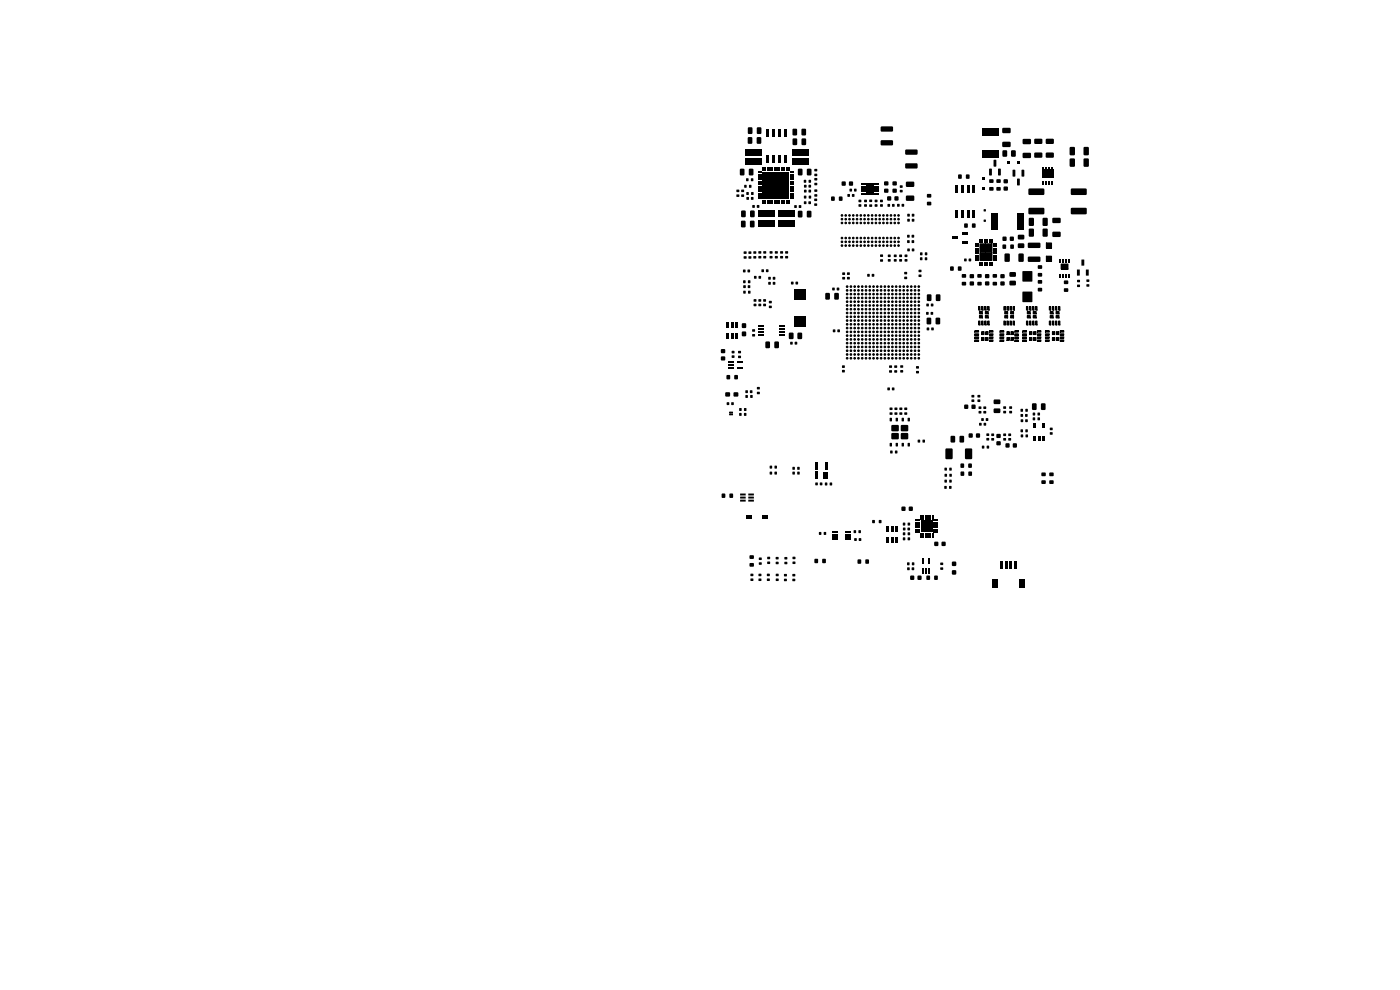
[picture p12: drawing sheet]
<svg xmlns="http://www.w3.org/2000/svg" width="297mm" height="210mm" viewBox="0 0 297 210" stroke-linecap="round" stroke-linejoin="round" font-family="sans-serif">
<g fill="none" stroke="#000" stroke-width=".21">
<path d="M207.9 51.7h1.2v1.7h-1.2zM207.9 53.6h1.2v1.7h-1.2zM209.3 51.7h1.1v1.7h-1.1zM209.3 53.6h1.1v1.7h-1.1zM222 51.5h1.1v1.1h-1.1zM222 54.3h1.1v1.1h-1.1zM225.1 56h1.5v1.1h-1.5zM206.8 70.2h.8v.3h-.8zM206.8 70.8h.8v.3h-.8zM206.8 71.5h.8v.3h-.8zM206.8 72.1h.8v.3h-.8zM207.6 65h.3v.8h-.3z"/>
<path d="M207.6 68.1h.3v.8h-.3zM207.8 66.1h.6v.5h-.6zM207.8 66.9h.6v.6h-.6zM208.2 65h.3v.8h-.3zM208.2 68.1h.3v.8h-.3zM208.3 70.3h.5v.7h-.5zM208.3 71.6h.5v.6h-.5zM208.9 65h.3v.8h-.3zM208.9 68.1h.3v.8h-.3zM209 66.1h.7v.5h-.7zM209 66.9h.7v.6h-.7zM209.1 70.3h.5v.7h-.5z"/>
<path d="M209.1 71.6h.5v.6h-.5zM209.5 65h.3v.8h-.3zM209.5 68.1h.3v.8h-.3zM209.9 70.2h.8v.3h-.8zM209.9 70.8h.8v.3h-.8zM209.9 71.5h.8v.3h-.8zM209.9 72.1h.8v.3h-.8zM212.1 70.2h.9v.3h-.9zM212.1 70.8h.9v.3h-.9zM212.1 71.5h.9v.3h-.9zM212.1 72.1h.9v.3h-.9zM213 65h.3v.8h-.3z"/>
<path d="M213 68.1h.3v.8h-.3zM213.1 66.1h.7v.5h-.7zM213.1 66.9h.7v.6h-.7zM213.6 65h.3v.8h-.3zM213.6 68.1h.3v.8h-.3zM213.6 70.3h.5v.7h-.5zM213.6 71.6h.5v.6h-.5zM214.3 65h.3v.8h-.3zM214.3 68.1h.3v.8h-.3zM214.4 66.1h.6v.5h-.6zM214.4 66.9h.6v.6h-.6zM214.5 70.3h.5v.7h-.5z"/>
<path d="M214.5 71.6h.5v.6h-.5zM214.9 65h.3v.8h-.3zM214.9 68.1h.3v.8h-.3zM215.3 70.2h.7v.3h-.7zM215.3 70.8h.7v.3h-.7zM215.3 71.5h.7v.3h-.7zM215.3 72.1h.7v.3h-.7zM216.9 70.2h.9v.3h-.9zM216.9 70.8h.9v.3h-.9zM216.9 71.5h.9v.3h-.9zM216.9 72.1h.9v.3h-.9zM217.8 65h.3v.8h-.3z"/>
<path d="M217.8 68.1h.3v.8h-.3zM217.9 66.1h.7v.5h-.7zM217.9 66.9h.7v.6h-.7zM218.4 65h.3v.8h-.3zM218.4 68.1h.3v.8h-.3zM218.4 70.3h.5v.7h-.5zM218.4 71.6h.5v.6h-.5zM219.1 65h.3v.8h-.3zM219.1 68.1h.3v.8h-.3zM219.2 66.1h.6v.5h-.6zM219.2 66.9h.6v.6h-.6zM219.3 70.3h.5v.7h-.5z"/>
<path d="M219.3 71.6h.5v.6h-.5zM219.7 65h.3v.8h-.3zM219.7 68.1h.3v.8h-.3zM220.1 70.2h.7v.3h-.7zM220.1 70.8h.7v.3h-.7zM220.1 71.5h.7v.3h-.7zM220.1 72.1h.7v.3h-.7zM221.8 70.2h.8v.3h-.8zM221.8 70.8h.8v.3h-.8zM221.8 71.5h.8v.3h-.8zM221.8 72.1h.8v.3h-.8zM222.6 65h.3v.8h-.3z"/>
<path d="M222.6 68.1h.3v.8h-.3zM222.8 66.1h.6v.5h-.6zM222.8 66.9h.6v.6h-.6zM223.3 65h.3v.8h-.3zM223.3 68.1h.3v.8h-.3zM223.3 70.3h.5v.7h-.5zM223.3 71.6h.5v.6h-.5zM223.9 65h.3v.8h-.3zM223.9 68.1h.3v.8h-.3zM224 66.1h.7v.5h-.7zM224 66.9h.7v.6h-.7zM224.1 70.3h.5v.7h-.5z"/>
<path d="M224.1 71.6h.5v.6h-.5zM224.6 65h.3v.8h-.3zM224.6 68.1h.3v.8h-.3zM224.9 70.2h.8v.3h-.8zM224.9 70.8h.8v.3h-.8zM224.9 71.5h.8v.3h-.8zM224.9 72.1h.8v.3h-.8z"/>
</g>
<g fill="#000">
<path d="M157.9 39.2h.5v.6h-.5zM157 35.8h.7l.2 .1v1.1l-.1 .2h-.6l-.2-.1zM158.3 37.8h.5v.6h-.5zM158.7 29.1h.7l.2 .1v1.1l-.1 .2h-.6l-.3-.1zM158.7 27.1l.7-.1 .2 .1v1.1l-.1 .2h-.6l-.2-.1zM158.9 39.2h.5v.6h-.5zM159.3 37.8h.5v.6h-.5zM158.9 35.8h.7l.2 .1v1.1l-.1 .2h-.6l-.2-.1zM160.6 29.1h.7l.2 .1v1.1l-.1 .2h-.6l-.3-.1zM160.6 27.1l.7-.1 .2 .1v1.1l-.1 .2h-.6l-.2-.1zM158.1 33.7h3.4v1.3h-3.4zM158.1 31.6h3.4v1.3h-3.4z"/>
<path d="M160.8 39.4h.8v.3h-.8zM160.8 38.9h.8v.3h-.8zM160.8 38.4h.8v.3h-.8zM160.8 37.9h.8v.3h-.8zM160.8 37.4h.8v.3h-.8zM160.8 36.9h.8v.3h-.8zM160.8 36.4h.8v.3h-.8zM161.7 35.5h.3v.8h-.3zM162.2 35.5h.3v.8h-.3zM162.6 27.5h.5v1.5h-.5zM162.6 33h.5v1.5h-.5zM162.7 35.5h.3v.8h-.3z"/>
<path d="M161.9 36.6h1.2v1.2h-1.2zM161.9 38h1.2v1.2h-1.2zM163.2 35.5h.3v.8h-.3zM163.7 35.5h.3v.8h-.3zM163.8 27.5h.6v1.5h-.6zM163.8 33h.6v1.5h-.6zM164.2 35.5h.3v.8h-.3zM163.3 36.6h1.2v1.2h-1.2zM163.3 38h1.2v1.2h-1.2zM164.7 35.5h.3v.8h-.3zM165.1 27.5h.6v1.5h-.6zM165.1 33h.6v1.5h-.6z"/>
<path d="M165.2 35.5h.3v.8h-.3zM165.7 35.5h.3v.8h-.3zM164.7 36.6h1.2v1.2h-1.2zM164.7 38h1.2v1.2h-1.2zM166.2 35.5h.3v.8h-.3zM166.4 27.5h.5v1.5h-.5zM166.4 33h.5v1.5h-.5zM166.7 35.5h.3v.8h-.3zM167.2 35.5h.3v.8h-.3zM166.1 36.6h1.2v1.2h-1.2zM166.1 38h1.2v1.2h-1.2zM167.7 36.4h.7v.3h-.7z"/>
<path d="M167.7 36.9h.7v.3h-.7zM167.7 37.4h.7v.3h-.7zM167.7 37.9h.7v.3h-.7zM167.7 38.4h.7v.3h-.7zM167.7 38.9h.7v.3h-.7zM167.7 39.4h.7v.3h-.7zM168.2 27.4l.7-.1 .2 .1v1.1l-.1 .2h-.6l-.3-.1zM168.2 29.4l.7-.1 .2 .2v1l-.1 .3h-.6l-.3-.2zM169.3 35.8h.7l.2 .1 .1 1.1-.2 .2h-.6l-.2-.1zM170.5 38.2h.5v.5h-.5zM170.6 39.2h.5v.6h-.5zM170.1 27.4l.7-.1 .2 .1v1.1l-.1 .2h-.6l-.3-.1z"/>
<path d="M170.1 29.4l.7-.1 .2 .2v1l-.1 .3h-.6l-.3-.2zM171.2 35.8h.7l.2 .1 .1 1.1-.2 .2h-.6l-.2-.1zM168.1 33.7h3.4v1.3h-3.4zM168.1 31.6h3.4v1.3h-3.4zM171.6 39.2h.4v.6h-.4zM171.6 38.2h.4v.5h-.4zM172.8 36.9h.5v.4h-.5zM172.8 35.9h.5v.4h-.5zM172.8 37.8h.5v.5h-.5zM172.8 38.8h.5v.5h-.5zM178.6 38.5h.8v.9h-.8zM180.1 38.5h.8v.9h-.8z"/>
<path d="M182.8 40h.9v.2h-.9zM182.8 39.5h.9v.2h-.9zM182.8 39h.9v.2h-.9zM185.5 39h.9v.2h-.9zM185.5 39.5h.9v.2h-.9zM185.5 40h.9v.2h-.9zM187.6 38.5h.8v.8h-.8zM186.9 26.9l2.4-.1 .2 .3-.1 .7-.2 .1h-2.2l-.2-.2zM186.9 29.8l2.4-.1 .2 .3-.1 .7-.2 .2-2.2-.1-.2-.2zM189.4 38.5h.8v.8h-.8zM190.9 39.3h.6v.5h-.6zM192.2 38.6l1.6-.1 .2 .3-.1 .7-.2 .2-1.4-.1-.1-.2z"/>
<path d="M192.1 31.8l2.4-.1 .2 .3v.7l-.3 .1h-2.2l-.2-.2zM192.1 34.7h2.4l.2 .2v.7l-.3 .2-2.2-.1-.2-.2zM203.3 37h.7v.9h-.7zM205 37h.6v.9h-.6zM208.4 39.8h.5v.5h-.5zM208.4 37.6h.5v.5h-.5zM209.9 35.8l.5 .1-.1 1.3-.5-.1zM209.9 38.1h.8v.6h-.8zM210.8 33.9l.6 .1-.1 1.3h-.5zM211.4 38.1h.9v.6h-.9zM211.8 35.8l.5 .1-.1 1.3-.5-.1zM208.4 27.4h3.6v1.5h-3.6z"/>
<path d="M208.4 31.9h3.6v1.5h-3.6zM213 38.1h.8v.7h-.8zM212.7 31.9h.7l.3 .1v1l-.2 .2-.6 .1-.2-.2zM213.6 34.2h.5v.5h-.5zM212.7 27.2l1.6-.1 .1 .3v.7l-.2 .2-1.4-.1-.2-.2zM212.7 30.1h1.6l.1 .2v.8l-.2 .1h-1.4l-.2-.2zM214.8 36l.6 .1-.1 1.4-.5-.1zM214.5 31.9h.7l.3 .1v1l-.2 .2-.6 .1-.2-.2zM215.8 37.9l.5 .1v1.3h-.5zM215.8 34.2h.5v.5h-.5zM216.7 36l.6 .1-.1 1.4-.5-.1zM217 32.5l1.6-.1 .1 .2v.8l-.2 .1h-1.4l-.2-.2z"/>
<path d="M217 29.5h1.6l.1 .2v.7l-.2 .2h-1.4l-.2-.3zM219.5 32.4h1.5l.1 .2v.7l-.2 .2h-1.4l-.1-.3zM219.5 29.5l1.5-.1 .1 .3v.7l-.2 .1h-1.4l-.1-.2zM221.1 38.4h.4v.7h-.4zM221.1 35.6h.4v.7h-.4zM221.9 32.4h1.5l.2 .2v.7l-.3 .2h-1.3l-.2-.3zM221.9 29.5l1.5-.1 .2 .3v.7l-.3 .1h-1.3l-.2-.2zM221.7 38.4h.5v.7h-.5zM221.7 35.6h.5v.7h-.5zM222.4 38.4h.4v.7h-.4zM222.4 35.6h.4v.7h-.4zM223 38.4h.5v.7h-.5z"/>
<path d="M221.1 36h2.4v1.7h-2.4zM223 35.6h.5v.7h-.5zM227 33.7l.8-.1 .2 .1 .1 1.4-.2 .3h-.7l-.3-.2zM227 31.2h.8l.2 .1 .1 1.4-.2 .2-.7 .1-.3-.2zM229.9 33.7l.9-.1 .2 .1v1.4l-.1 .3h-.8l-.2-.2zM229.9 31.2h.9l.2 .1v1.4l-.1 .2-.8 .1-.2-.2zM156.3 40.3h.5v.4h-.5zM156.3 41.3h.5v.4h-.5zM157.7 59.5h.4v.5h-.4zM157.3 40.3h.5v.4h-.5zM157.3 41.3h.5v.4h-.5zM157.7 57.2h.4v.5h-.4z"/>
<path d="M157.3 46.9l.6-.1 .3 .2v1l-.2 .2h-.6l-.2-.1zM157.3 44.7l.7-.1 .2 .2v1l-.1 .3h-.6l-.3-.2zM157.8 53.4h.6v.4h-.6zM157.8 54.4h.6v.4h-.6zM158.4 40.8h.4v.5h-.4zM158.4 41.8h.5v.6h-.5zM158.7 59.5h.5v.5h-.5zM158.6 57.2h.5v.5h-.5zM158.8 53.4h.6v.4h-.6zM158.8 54.4h.6v.4h-.6zM159.3 41.8h.5v.6h-.5zM159.4 40.8h.4v.5h-.4z"/>
<path d="M159.6 43.5h.5v.6h-.5zM159.2 46.9l.6-.1 .3 .2v1l-.2 .2h-.6l-.2-.1zM159.2 44.7l.7-.1 .2 .2v1l-.1 .3h-.6l-.3-.2zM159.8 53.3h.6v.5h-.6zM159.8 54.4h.6v.4h-.6zM160 58.6h.5v.5h-.5zM160.6 43.5h.5v.6h-.5zM160.9 44.6h3.4v1.3h-3.4zM160.9 46.7h3.4v1.3h-3.4zM160.9 53.3h.6v.5h-.6zM160.9 54.3h.6v.5h-.6zM160.9 58.6h.5v.5h-.5z"/>
<path d="M160.8 41.9h.8v.3h-.8zM160.8 41.4h.8v.3h-.8zM160.8 40.9h.8v.3h-.8zM160.8 40.4h.8v.3h-.8zM160.8 39.9h.8v.3h-.8zM161.7 42.4h.3v.7h-.3zM161.6 57.2h.4v.5h-.4zM162.2 42.4h.3v.7h-.3zM162 53.3h.5v.5h-.5zM162 54.3h.5v.5h-.5zM162.7 42.4h.3v.7h-.3zM163 58.8h.5v.5h-.5z"/>
<path d="M163 59.8h.5v.6h-.5zM162.5 57.2h.5v.5h-.5zM161.9 39.4h1.2v1.2h-1.2zM161.9 40.8h1.2v1.2h-1.2zM163.2 42.4h.3v.7h-.3zM163.7 42.4h.3v.7h-.3zM163.3 53.3h.6v.5h-.6zM163.3 54.3h.6v.5h-.6zM164 58.8h.4v.5h-.4zM164 59.8h.4v.6h-.4zM164.2 42.4h.3v.7h-.3zM163.3 39.4h1.2v1.2h-1.2z"/>
<path d="M163.3 40.8h1.2v1.2h-1.2zM164.7 42.4h.3v.7h-.3zM164.4 53.3h.6v.5h-.6zM164.4 54.3h.6v.5h-.6zM165.1 44.7h3.4v1.3h-3.4zM165.1 46.8h3.4v1.3h-3.4zM165.2 42.4h.3v.7h-.3zM165.7 42.4h.3v.7h-.3zM164.7 39.4h1.2v1.2h-1.2zM164.7 40.8h1.2v1.2h-1.2zM165.5 53.3h.6v.5h-.6zM165.5 54.3h.6v.5h-.6z"/>
<path d="M166.2 42.4h.3v.7h-.3zM166.7 42.4h.3v.7h-.3zM166.6 53.3h.6v.5h-.6zM166.6 54.3h.6v.5h-.6zM167.2 42.4h.3v.7h-.3zM166.1 39.4h1.2v1.2h-1.2zM166.1 40.8h1.2v1.2h-1.2zM161.8 36.5h5.6v5.6h-5.6zM167.8 59.8h.5v.5h-.5zM167.7 39.9h.7v.3h-.7zM167.7 40.4h.7v.3h-.7zM167.7 40.9h.7v.3h-.7z"/>
<path d="M167.7 41.4h.7v.3h-.7zM167.7 41.9h.7v.3h-.7zM168.8 59.8h.5v.5h-.5zM168.5 43.5h.5v.6h-.5zM169.3 44.8l.7-.1 .2 .1v1.1l-.1 .2h-.6l-.2-.1zM169.5 43.5h.5v.6h-.5zM170.6 40.3h.5v.5h-.5zM170.6 41.5h.4v.6h-.4zM170.6 42.7h.5v.6h-.5zM171.2 44.8l.7-.1 .2 .1v1.1l-.1 .2h-.6l-.2-.1zM171.6 40.3h.4v.5h-.4zM171.5 42.7h.5v.6h-.5z"/>
<path d="M171.6 41.5h.5v.6h-.5zM172.8 41.2h.5v.5h-.5zM172.8 40.2h.5v.5h-.5zM172.8 42.2h.5v.4h-.5zM172.8 43.2h.5v.4h-.5zM176.4 41.7h.6v.9h-.6zM178 41.7h.7v.9h-.7zM178.7 58.8h.5v.5h-.5zM178.7 57.8h.5v.5h-.5zM179.7 58.8h.6v.4h-.6zM179.7 57.8h.6v.5h-.6zM179.8 41.2h.5v.5h-.5z"/>
<path d="M180.2 40.1h.5v.5h-.5zM180.8 41.2h.4v.5h-.4zM181.2 40.1h.5v.5h-.5zM182.2 43.4h.5v.4h-.5zM182.2 42.4h.5v.5h-.5zM182.8 41h.9v.2h-.9zM182.8 40.5h.9v.2h-.9zM183.3 43.4h.6v.4h-.6zM183.3 42.4h.6v.5h-.6zM183.8 38.9h1.6v2.4h-1.6zM184 58.1h.5v.6h-.5zM184.4 42.4h.6v.4h-.6z"/>
<path d="M184.4 43.4h.6v.4h-.6zM185 58.1h.4v.6h-.4zM185.5 40.5h.9v.2h-.9zM185.5 41h.9v.2h-.9zM185.6 43.4h.5v.4h-.5zM185.6 42.4h.5v.5h-.5zM186.7 43.4h.6v.4h-.6zM186.7 42.4h.6v.5h-.6zM186.7 54h.6v.5h-.6zM186.7 55h.6v.5h-.6zM187.6 40.1h.8v.7h-.8zM188.4 54h.5v.5h-.5z"/>
<path d="M188.4 55h.5v.5h-.5zM188.3 43.3h.5v.5h-.5zM188.3 41.7h.7v.8h-.7zM189.4 40.1h.8v.7h-.8zM189.6 55h.6v.5h-.6zM189.6 54h.6v.5h-.6zM189.3 43.3h.4v.5h-.4zM190.3 43.3h.5v.5h-.5zM189.8 41.7h.8v.8h-.8zM190.8 55h.5v.5h-.5zM190.8 54h.5v.5h-.5zM190.9 40.3h.6v.5h-.6z"/>
<path d="M191.3 43.3h.5v.5h-.5zM191.9 58.7h.5v.5h-.5zM191.9 57.7h.5v.5h-.5zM191.9 55h.6v.5h-.6zM191.9 54h.6v.5h-.6zM192.2 41.5h1.6l.2 .2-.1 .8-.2 .1h-1.4l-.1-.2zM192.5 51h.4v.5h-.4zM192.5 49.8h.4v.6h-.4zM192.5 46.4h.5v.6h-.5zM192.5 52.7h.5v.6h-.5zM192.5 45.4h.5v.5h-.5zM193.4 51h.5v.5h-.5z"/>
<path d="M193.4 49.8h.5v.6h-.5zM193.5 46.4h.4v.6h-.4zM193.5 52.7h.4v.6h-.4zM193.5 45.4h.4v.5h-.4zM194.9 58.3h.6v.4h-.6zM194.9 57.2h.6v.5h-.6zM195.2 54.6h.5v.6h-.5zM195.2 53.6h.5v.5h-.5zM196.2 54.6h.5v.6h-.5zM196.2 53.6h.5v.5h-.5zM196.7 41.2h.8v.7h-.8zM196.7 42.8h.8v.7h-.8z"/>
<path d="M201.6 56.6h.7v.8h-.7zM202.1 50.1h1.2v.6h-1.2zM202.5 44.7h.6v1.5h-.6zM202.5 39.2h.6v1.6h-.6zM203.3 56.6h.6v.8h-.6zM204.1 49.2h1.2v.6h-1.2zM204.1 51.1h1.2v.6h-1.2zM203.8 44.7h.6v1.5h-.6zM203.8 39.2h.6v1.6h-.6zM204.6 47.4h.7v.9h-.7zM204.1 58.2h.8v.7h-.8zM204.1 59.8h.8v.7h-.8z"/>
<path d="M204.6 54.9h.4v.5h-.4zM205.1 44.7h.6v1.5h-.6zM205.1 39.2h.6v1.6h-.6zM205.5 54.9h.5v.5h-.5zM206.2 47.4h.7v.9h-.7zM205.8 58.2h.8v.8h-.8zM205.8 59.8h.8v.7h-.8zM206.3 44.7h.6v1.5h-.6zM206.3 39.2h.6v1.6h-.6zM207.4 58.2h.8v.7h-.8zM206.8 55.1h.8v.3h-.8zM206.8 54.6h.8v.3h-.8z"/>
<path d="M206.8 54.1h.8v.3h-.8zM206.8 53.6h.8v.3h-.8zM206.8 53.1h.8v.3h-.8zM206.8 52.6h.8v.3h-.8zM206.8 52.1h.8v.3h-.8zM206.8 51.6h.8v.3h-.8zM207.8 55.5h.3v.8h-.3zM207.8 50.6h.3v.8h-.3zM208.3 55.5h.3v.8h-.3zM208.3 50.6h.3v.8h-.3zM208.7 44.4h.4v.4h-.4zM208.7 46.6h.4v.4h-.4z"/>
<path d="M208.8 55.5h.3v.8h-.3zM208.8 50.6h.3v.8h-.3zM207.9 51.7h1.2v1.7h-1.2zM207.9 53.6h1.2v1.7h-1.2zM209.3 55.5h.3v.8h-.3zM209.3 50.6h.3v.8h-.3zM209 58.2h.8v.8h-.8zM209 59.7h.8v.8h-.8zM209.9 39.7h.8v.7h-.8zM209.8 55.5h.3v.8h-.3zM209.8 50.6h.3v.8h-.3zM209.3 51.7h1.1v1.7h-1.1z"/>
<path d="M209.3 53.6h1.1v1.7h-1.1zM210.3 55.5h.3v.8h-.3zM210.3 50.6h.3v.8h-.3zM210.6 58.2h.9v.7h-.9zM210.7 51.6h.8v.3h-.8zM210.7 52.1h.8v.3h-.8zM210.7 52.6h.8v.3h-.8zM210.7 53.1h.8v.3h-.8zM210.7 53.6h.8v.3h-.8zM210.7 54.1h.8v.3h-.8zM210.7 54.6h.8v.3h-.8zM210.7 55.1h.8v.3h-.8z"/>
<path d="M211.4 39.7h.9v.7h-.9zM210.3 45.2h1.4v3.5h-1.4zM212.7 50.2h.8v.9h-.8zM212.3 58.2h.8v.8h-.8zM212.3 59.8h.8v.7h-.8zM213.2 53.8h.8l.2 .1v1.4l-.1 .2-.8 .1-.2-.2zM213 39.6h.8v.8h-.8zM212.7 51.9h.7v.8h-.7zM214.3 50.2h.7v.9h-.7zM214.4 51.9h.6v.8h-.6zM214.2 57.8l1.2-.1 .1 .3v.6l-.2 .1h-1l-.2-.2zM214.2 59.6l1.2-.1 .1 .3v.6l-.2 .2-1-.1-.2-.2z"/>
<path d="M216.1 53.8h.8l.3 .1v1.4l-.2 .2-.7 .1-.2-.2zM216 49.9l1.2-.1 .1 .2v.7l-.2 .1h-1l-.2-.2zM216 51.7l1.2-.1 .1 .3v.6l-.2 .1h-1l-.2-.2zM215.8 45.2h1.4v3.5h-1.4zM218.2 44.1h3.2l.2 .2-.1 1-.2 .2h-3l-.1-.3zM218.2 40h3.2l.2 .2-.1 1-.2 .2h-3l-.1-.3zM216.9 57.5h2.1v2.2h-2.1zM218.3 48.6l.8-.1 .2 .1 .1 1.4-.2 .2h-.7l-.2-.1zM218.3 46.3l.8-.1 .2 .1 .1 1.4-.2 .2h-.7l-.2-.1zM218.1 51.5h2.5l.1 .2v.8l-.2 .1h-2.3l-.2-.2zM218.1 54.5l2.5-.1 .1 .3v.7l-.2 .2-2.3-.1-.2-.2zM220.2 59.5h.8v.6h-.8z"/>
<path d="M220.2 56.3h.8v.7h-.8zM220.2 58h.8v.6h-.8zM221.2 48.6l.8-.1 .3 .1v1.4l-.2 .2h-.7l-.2-.1zM221.2 46.3l.8-.1 .3 .1v1.4l-.2 .2h-.7l-.2-.1zM222 51.5h1.1v1.1h-1.1zM222 54.3h1.1v1.1h-1.1zM223.3 46.3l1.6-.1 .1 .2v.8l-.2 .1h-1.4l-.2-.2zM223.3 49.2h1.6l.1 .2v.7l-.2 .2h-1.4l-.2-.3zM224.7 58h.3v.8h-.3zM224.7 55h.3v.7h-.3zM225.3 58h.4v.8h-.4zM225.3 55h.4v.7h-.4z"/>
<path d="M226 58h.3v.8h-.3zM226 55h.3v.7h-.3zM225.1 56h1.5v1.1h-1.5zM226.6 58h.4v.8h-.4zM226.6 55h.4v.7h-.4zM227.2 44.1h3.2l.2 .2-.1 1-.2 .2h-3l-.1-.3zM227.2 40h3.2l.2 .2-.1 1-.2 .2h-3l-.1-.3zM228.5 57.2h.6l-.1 1.3-.5-.1zM228.5 59.4h.6v.4h-.6zM229.4 55.1h.6v1.2h-.6zM230.4 57.2h.6l-.1 1.3-.5-.1zM230.5 59.3h.6v.5h-.6z"/>
<path d="M153 74.1h.8v.8h-.8zM153 75.7h.8v.7h-.8zM154.2 79.6h.6v.8h-.6zM154.4 78h1.2v.3h-1.2zM154.4 77.3h1.2v.3h-1.2zM154.4 76.6h1.2v.4h-1.2zM154.1 70.7h.6v1.2h-.6zM154.1 68.4h.6v1.2h-.6zM155.3 75.4h.5v.5h-.5zM155.3 74.5h.5v.4h-.5zM155 70.7h.6v1.2h-.6zM155 68.4h.6v1.2h-.6z"/>
<path d="M155.8 79.6h.7v.8h-.7zM156.5 76.6h1.2v.4h-1.2zM156.5 78h1.2v.3h-1.2zM156 70.7h.6v1.2h-.6zM156 68.4h.6v1.2h-.6zM156.6 75.5h.6v.4h-.6zM156.6 74.5h.6v.4h-.6zM157.4 70.4h.8v.9h-.8zM157.4 68.6h.8v.9h-.8zM157.7 61.7h.5v.6h-.5zM157.7 60.5h.5v.6h-.5zM158.7 61.7h.5v.6h-.5z"/>
<path d="M158.7 60.5h.4v.6h-.4zM159.6 70.9h.5v.5h-.5zM159.6 69.9h.5v.4h-.5zM159.9 63.5h.5v.5h-.5zM159.9 64.5h.5v.4h-.5zM160.8 71h1.3v.3h-1.3zM160.8 70.3h1.3v.4h-1.3zM160.8 69.7h1.3v.3h-1.3zM160.8 69h1.3v.4h-1.3zM160.9 63.5h.6v.5h-.6zM160.9 64.5h.6v.4h-.6zM161.9 63.5h.6v.5h-.6z"/>
<path d="M161.9 64.5h.6v.4h-.6zM162.4 72.5l.7-.1 .2 .2 .1 1-.2 .3h-.6l-.2-.2zM163.1 63.8h.6v.5h-.6zM163.1 64.9h.6v.4h-.6zM164.3 72.5l.7-.1 .2 .2 .1 1-.2 .3h-.6l-.2-.2zM165.3 69h1.3v.4h-1.3zM165.3 69.7h1.3v.3h-1.3zM165.3 70.3h1.3v.4h-1.3zM165.3 71h1.3v.3h-1.3zM167.4 70.6l.7-.1 .2 .2 .1 1-.2 .2h-.6l-.2-.1zM167.7 72.5h.4v.6h-.4zM168.6 72.5h.5v.6h-.5z"/>
<path d="M169.2 70.6l.7-.1 .3 .2v1l-.2 .2h-.6l-.2-.1zM168.5 61.3h2.4v2.3h-2.4zM168.5 67h2.4v2.2h-2.4zM175.1 62.2l.7-.1 .2 .2 .1 1-.2 .3h-.6l-.2-.2zM176.6 61h.5v.6h-.5zM176.7 69.9h.5v.5h-.5zM177 62.2l.7-.1 .2 .2 .1 1-.2 .3h-.6l-.2-.2zM177.5 61h.5v.6h-.5zM177.7 69.9h.4v.5h-.4zM178.7 78.5h.5v.5h-.5zM178.7 77.5h.5v.5h-.5zM188.6 78.6h.6v.4h-.6z"/>
<path d="M188.6 77.5h.6v.5h-.6zM189.7 78.6h.6v.4h-.6zM189.7 77.5h.6v.5h-.6zM191 77.5h.6v.5h-.6zM191 78.5h.6v.5h-.6zM194.4 77.7h.5v.5h-.5zM194.4 78.7h.5v.5h-.5zM196.5 66.2h.5v.5h-.5zM196.5 64.4h.5v.6h-.5zM196.6 67.4h.7l.2 .1 .1 1.1-.2 .2h-.6l-.2-.1zM196.6 69.5h.5v.5h-.5zM196.7 62.5l.7-.1 .2 .2v1l-.1 .3h-.6l-.3-.2z"/>
<path d="M197.5 66.2h.4v.5h-.4zM197.5 64.4h.5v.6h-.5zM197.6 69.5h.5v.5h-.5zM198.5 67.4h.7l.2 .1 .1 1.1-.2 .2h-.6l-.2-.1zM198.6 62.5l.7-.1 .2 .2v1l-.1 .3h-.6l-.3-.2zM207.4 59.8h.8v.7h-.8zM206.8 70.2h.8v.3h-.8zM206.8 70.8h.8v.3h-.8zM206.8 71.5h.8v.3h-.8zM206.8 72.1h.8v.3h-.8zM207.6 65h.3v.8h-.3zM207.6 68.1h.3v.8h-.3z"/>
<path d="M207.8 66.1h.6v.5h-.6zM207.8 66.9h.6v.6h-.6zM208.2 65h.3v.8h-.3zM208.2 68.1h.3v.8h-.3zM208.3 70.3h.5v.7h-.5zM208.3 71.6h.5v.6h-.5zM208.9 65h.3v.8h-.3zM208.9 68.1h.3v.8h-.3zM209.1 70.3h.5v.7h-.5zM209.1 71.6h.5v.6h-.5zM209 66.1h.7v.5h-.7zM209 66.9h.7v.6h-.7z"/>
<path d="M209.5 65h.3v.8h-.3zM209.5 68.1h.3v.8h-.3zM209.9 70.2h.8v.3h-.8zM209.9 70.8h.8v.3h-.8zM209.9 71.5h.8v.3h-.8zM209.9 72.1h.8v.3h-.8zM210.6 59.8h.9v.7h-.9zM212.1 70.2h.9v.3h-.9zM212.1 70.8h.9v.3h-.9zM212.1 71.5h.9v.3h-.9zM212.1 72.1h.9v.3h-.9zM213 65h.3v.8h-.3z"/>
<path d="M213 68.1h.3v.8h-.3zM213.1 66.1h.7v.5h-.7zM213.1 66.9h.7v.6h-.7zM213.6 65h.3v.8h-.3zM213.6 68.1h.3v.8h-.3zM213.6 70.3h.5v.7h-.5zM213.6 71.6h.5v.6h-.5zM214.3 65h.3v.8h-.3zM214.3 68.1h.3v.8h-.3zM214.5 70.3h.5v.7h-.5zM214.5 71.6h.5v.6h-.5zM214.4 66.1h.6v.5h-.6z"/>
<path d="M214.4 66.9h.6v.6h-.6zM214.9 65h.3v.8h-.3zM214.9 68.1h.3v.8h-.3zM215.3 70.2h.7v.3h-.7zM215.3 70.8h.7v.3h-.7zM215.3 71.5h.7v.3h-.7zM215.3 72.1h.7v.3h-.7zM216.9 70.2h.9v.3h-.9zM216.9 70.8h.9v.3h-.9zM216.9 71.5h.9v.3h-.9zM216.9 72.1h.9v.3h-.9zM217.8 65h.3v.8h-.3z"/>
<path d="M217.8 68.1h.3v.8h-.3zM217.9 66.1h.7v.5h-.7zM217.9 66.9h.7v.6h-.7zM218.4 65h.3v.8h-.3zM218.4 68.1h.3v.8h-.3zM216.9 61.9h2.1v2.2h-2.1zM218.4 70.3h.5v.7h-.5zM218.4 71.6h.5v.6h-.5zM219.1 65h.3v.8h-.3zM219.1 68.1h.3v.8h-.3zM219.3 70.3h.5v.7h-.5zM219.3 71.6h.5v.6h-.5z"/>
<path d="M219.2 66.1h.6v.5h-.6zM219.2 66.9h.6v.6h-.6zM219.7 65h.3v.8h-.3zM219.7 68.1h.3v.8h-.3zM220.1 70.2h.7v.3h-.7zM220.1 70.8h.7v.3h-.7zM220.1 71.5h.7v.3h-.7zM220.1 72.1h.7v.3h-.7zM220.2 61.1h.8v.7h-.8zM221.8 70.2h.8v.3h-.8zM221.8 70.8h.8v.3h-.8zM221.8 71.5h.8v.3h-.8z"/>
<path d="M221.8 72.1h.8v.3h-.8zM222.6 65h.3v.8h-.3zM222.6 68.1h.3v.8h-.3zM222.8 66.1h.6v.5h-.6zM222.8 66.9h.6v.6h-.6zM223.3 65h.3v.8h-.3zM223.3 68.1h.3v.8h-.3zM223.3 70.3h.5v.7h-.5zM223.3 71.6h.5v.6h-.5zM223.9 65h.3v.8h-.3zM223.9 68.1h.3v.8h-.3zM224.1 70.3h.5v.7h-.5z"/>
<path d="M224.1 71.6h.5v.6h-.5zM224 66.1h.7v.5h-.7zM224 66.9h.7v.6h-.7zM224.6 65h.3v.8h-.3zM224.6 68.1h.3v.8h-.3zM224.9 70.2h.8v.3h-.8zM224.9 70.8h.8v.3h-.8zM224.9 71.5h.8v.3h-.8zM224.9 72.1h.8v.3h-.8zM225.7 61.2h.9v.7h-.9zM225.7 59.5h.9v.7h-.9zM228.5 60.4h.6v.5h-.6z"/>
<path d="M230.5 60.3h.6v.5h-.6zM154.2 85.4h.5v.5h-.5zM153.9 83.3h.9v.8h-.9zM155.2 85.4h.4v.5h-.4zM155.7 83.3h.9v.8h-.9zM156.8 87.6h.5v.6h-.5zM156.8 86.6h.5v.5h-.5zM157.9 87.6h.4v.6h-.4zM157.9 86.6h.4v.5h-.4zM158.2 83.8h.4v.6h-.4zM158.2 82.8h.4v.6h-.4zM159.1 82.8h.5v.6h-.5z"/>
<path d="M159.2 83.8h.4v.6h-.4zM160.6 82.1h.6v.5h-.6zM160.6 83.1h.6v.5h-.6zM163.3 98.8h.5v.6h-.5zM164.3 98.8h.5v.6h-.5zM168.1 99.1h.5v.5h-.5zM169.2 99.1h.4v.5h-.4zM173 98.1h.5v1.6h-.5zM175.2 98.1h.5v1.6h-.5zM188.3 82.2h.5v.6h-.5zM188.9 95.6h.4v.6h-.4zM188.8 88.7h.4v.7l-.5-.1z"/>
<path d="M188.8 94h.4v.7l-.5-.1zM189.2 82.2h.5v.6h-.5zM188.7 86.5h.6v.4h-.6zM188.7 87.5h.6v.5h-.6zM189.9 95.6h.5v.6h-.5zM189.8 86.5h.5v.4h-.5zM189.8 87.5h.5v.5h-.5zM190 88.7h.5l-.1 .7-.4-.1zM190 94h.5l-.1 .7-.4-.1zM189.2 90.2h1.4v1.2h-1.4zM189.2 91.9h1.4v1.2h-1.4zM190.8 86.5h.6v.4h-.6z"/>
<path d="M190.8 87.5h.6v.5h-.6zM191.3 88.7h.5l-.1 .7-.4-.1zM191.3 94h.5l-.1 .7-.4-.1zM191.9 86.5h.5v.4h-.5zM191.9 87.5h.5v.5h-.5zM191.2 90.2h1.4v1.2h-1.4zM191.2 91.9h1.4v1.2h-1.4zM192.6 88.7h.4v.7l-.4-.1zM192.6 94h.4v.7l-.4-.1zM194.7 93.3h.5v.6h-.5zM195.7 93.3h.5v.6h-.5zM200.4 99.2h.5v.6h-.5z"/>
<path d="M201.4 99.2h.5v.6h-.5zM200.6 95.2l1.3-.1 .2 .2v1.9l-.2 .2h-1.1l-.2-.1zM201.7 92.5l.7-.1 .2 .2v1l-.1 .3h-.6l-.2-.2zM204.6 85.9h.8v.8h-.8zM203.6 92.5l.7-.1 .2 .2v1l-.1 .3h-.6l-.2-.2zM203.8 98.4h.7v.8h-.7zM206.1 85.9h.8v.8h-.8zM205.4 98.4h.7v.8h-.7zM206.1 84.8h.6v.4h-.6zM206.1 83.8h.6v.5h-.6zM204.8 95.2l1.2-.1 .2 .2 .1 1.9-.2 .2h-1.1l-.3-.1zM205.5 92h.8v.8h-.8z"/>
<path d="M207.4 84.8h.5v.4h-.5zM207.4 83.8h.5v.5h-.5zM207.1 92h.8v.8h-.8zM207.6 86.2h.6v.5h-.6zM207.6 87.2h.6v.5h-.6zM207.7 89.7h.5v.6h-.5zM208.3 94.6h.5v.5h-.5zM208.2 88.7h.5v.6h-.5zM208.6 86.2h.6v.5h-.6zM208.6 87.2h.6v.5h-.6zM208.7 89.7h.5v.6h-.5zM209.3 94.6h.5v.5h-.5z"/>
<path d="M209.3 92.9h.5v.5h-.5zM209.3 92h.5v.4h-.5zM209.2 88.7h.4v.6h-.4zM210.3 93h.6v.4h-.6zM210.3 92h.6v.5h-.6zM210.9 86.7h1.2l.1 .2v.6l-.2 .1h-1.1l-.1-.2zM210.9 84.8h1.2l.1 .2v.6l-.2 .1h-1.1l-.1-.2zM211.4 93.6h.8v.8h-.8zM211.4 92.1h.8v.8h-.8zM212.9 87.2h.5v.5h-.5zM212.9 86.2h.5v.5h-.5zM212.9 93h.5v.4h-.5z"/>
<path d="M212.9 92h.5v.5h-.5zM213.4 94.1h.7v.8h-.7zM213.9 93h.6v.4h-.6zM213.9 92h.6v.5h-.6zM214.1 87.2h.6v.5h-.6zM214.1 86.2h.6v.5h-.6zM214.9 94.1h.8v.8h-.8zM216.5 86.8h.5v.5h-.5zM216.5 87.9h.5v.5h-.5zM216.6 89h.4v.5h-.4zM216.6 92.2h.4v.5h-.4zM216.5 91.1h.5v.6h-.5z"/>
<path d="M217.5 87.9h.5v.5h-.5zM217.5 89h.5v.5h-.5zM217.6 86.8h.4v.5h-.4zM217.6 92.2h.5v.5h-.5zM217.6 91.1h.4v.6h-.4zM219 85.6l.7-.1 .2 .2v1l-.1 .3h-.6l-.3-.2zM219.1 88.6h.5v.5h-.5zM219.1 87.5h.5v.6h-.5zM219.2 92.5h.5v1h-.5zM219.2 89.8h.5v1h-.5zM220.1 88.6h.5v.5h-.5zM220.1 87.5h.5v.6h-.5z"/>
<path d="M220.2 92.5h.5v1h-.5zM220.9 85.6l.7-.1 .2 .2v1l-.1 .3h-.6l-.3-.2zM221.1 92.5h.5v1h-.5zM221.1 89.8h.5v1h-.5zM222.7 91.7h.6v.5h-.6zM222.7 90.7h.6v.5h-.6zM153.1 104.7h.7v.9h-.7zM154.8 104.7h.7v.9h-.7zM157 106h1.2v.4h-1.2zM157 105.4l1.2-.1v.4l-1.2 .1zM157 104.7h1.2v.4h-1.2zM159.1 117.8h.8v.7h-.8z"/>
<path d="M158.2 109.3h1.3v.8h-1.3zM158.8 104.7h1.1v.4h-1.1zM158.8 105.4l1.1-.1v.4l-1.1 .1zM158.8 106h1.1v.4h-1.1zM161 118.3h.6v.5h-.6zM161 119.3h.6v.5h-.6zM161.6 109.3h1.2v.8h-1.2zM162.8 118.1h.5v.5h-.5zM162.8 119.2h.5v.4h-.5zM163.3 100.1h.5v.5h-.5zM164.3 100.1h.5v.5h-.5zM164.6 118.2h.5v.4h-.5z"/>
<path d="M164.6 119.2h.5v.5h-.5zM166.4 118.2h.6v.4h-.6zM166.4 119.2h.6v.5h-.6zM168.2 118.1h.5v.5h-.5zM168.2 119.1h.5v.5h-.5zM168.1 100.1h.5v.5h-.5zM169.2 100.1h.4v.5h-.4zM172.8 118.6h.7v.8h-.7zM173 102.4h.5v.5h-.5zM173 100h.5v1.6h-.5zM173.8 112.9h.4v.5h-.4zM174.5 118.6h.7v.8h-.7z"/>
<path d="M173.9 102.4h.5v.5h-.5zM175 102.4h.5v.5h-.5zM174.8 112.9h.4v.5h-.4zM174.8 100.2h.9v1.3h-.9zM176 102.4h.5v.5h-.5zM176.6 114.3h1.2v.2h-1.2zM176.6 113.8h1.2v.2h-1.2zM176.6 113.3h1.2v.2h-1.2zM176.6 112.8h1.2v.2h-1.2zM179.3 112.8h1.2v.2h-1.2zM179.3 113.3h1.2v.2h-1.2zM179.3 113.8h1.2v.2h-1.2z"/>
<path d="M179.3 114.3h1.2v.2h-1.2zM181.1 112.5h.5v.6h-.5zM181.2 114.2h.5v.5h-.5zM182 118.7h.7v.8h-.7zM182.1 112.5h.5v.6h-.5zM182.2 114.2h.5v.5h-.5zM183.6 118.7h.7v.8h-.7zM185.1 110.3h.5v.6h-.5zM186.5 110.3h.5v.6h-.5zM188 114h.6v1.2h-.6zM188 111.7h.6v1.2h-.6zM189 114h.6v1.2h-.6z"/>
<path d="M189 111.7h.6v1.2h-.6zM189.9 114h.6v1.2h-.6zM189.9 111.7h.6v1.2h-.6zM191.3 107.5h.8v.8h-.8zM191.6 110.9h.4v.6h-.4zM191.6 114h.4v.6h-.4zM191.6 113h.4v.5h-.4zM191.6 111.9h.5v.6h-.5zM192.6 110.9h.4v.6h-.4zM192.6 114h.4v.6h-.4zM192.8 107.5h.8v.8h-.8zM192.5 119.3h.4v.6h-.4z"/>
<path d="M192.5 111.9h.5v.6h-.5zM192.6 113h.4v.5h-.4zM193.5 119.3h.4v.6h-.4zM194.2 112.7h.9v.3h-.9zM194.2 112.2h.9v.3h-.9zM194.2 111.7h.9v.3h-.9zM194.2 111.2h.9v.3h-.9zM194.2 110.7h.9v.3h-.9zM194.2 110.2h.9v.3h-.9zM195.2 113.1h.3v.9h-.3zM195.2 109.2h.3v.9h-.3zM195.7 113.1h.3v.9h-.3z"/>
<path d="M195.7 109.2h.3v.9h-.3zM195.6 118.4h.4v1.1h-.4zM196.2 113.1h.3v.9h-.3zM196.2 109.2h.3v.9h-.3zM195.4 110.5h1.1v1h-1.1zM195.4 111.7h1.1v1.1h-1.1zM196.7 113.1h.3v.9h-.3zM196.7 109.2h.3v.9h-.3zM197.2 113.1h.3v.9h-.3zM197.2 109.2h.3v.9h-.3zM196.9 118.4h.4v1.1h-.4zM197.7 113.1h.3v.9h-.3z"/>
<path d="M197.7 109.2h.3v.9h-.3zM196.7 110.5h1.1v1h-1.1zM196.7 111.7h1.1v1.1h-1.1zM195.3 110.4h2.6v2.5h-2.6zM198.2 115h.8v.8h-.8zM198.1 110.2h.9v.3h-.9zM198.1 110.7h.9v.3h-.9zM198.1 111.2h.9v.3h-.9zM198.1 111.7h.9v.3h-.9zM198.1 112.2h.9v.3h-.9zM198.1 112.7h.9v.3h-.9zM199.8 115h.8v.8h-.8z"/>
<path d="M199.5 119.4h.6v.4h-.6zM200.3 103.1h.5v.6h-.5zM200.4 101.8h.5v.5h-.5zM200.4 100.5h.5v.6h-.5zM201.4 103.1h.4v.6h-.4zM201.4 101.8h.5v.5h-.5zM201.4 100.5h.5v.6h-.5zM203.8 100.1h.7v.8h-.7zM205.5 100.1h.7v.8h-.7zM212.1 119.1h.6v1.6h-.6zM213.1 119.1h.6v1.6h-.6zM214.1 119.1h.6v1.6h-.6z"/>
<path d="M215.1 119.1h.6v1.6h-.6zM221 100.3h.8v.7h-.8zM221 101.9h.8v.7h-.8zM222.6 100.3h.9v.7h-.9zM222.6 101.9h.9v.7h-.9zM159.1 119.5h.8v.7h-.8zM159.2 121.7h.6v.5h-.6zM159.2 122.7h.6v.5h-.6zM160.9 121.7h.6v.5h-.6zM160.9 122.8h.6v.4h-.6zM162.7 121.7h.6v.5h-.6zM162.7 122.7h.6v.5h-.6z"/>
<path d="M164.6 121.7h.6v.5h-.6zM164.6 122.8h.6v.4h-.6zM166.3 121.8h.6v.4h-.6zM166.3 122.8h.6v.5h-.6zM168.1 121.8h.6v.4h-.6zM168.1 122.8h.6v.5h-.6zM192.5 120.4h.5v.5h-.5zM193.1 122.1h.8v.9h-.8zM193.4 120.4h.5v.5h-.5zM194.7 122.1h.8v.9h-.8zM195.6 120.4h.4v1.2h-.4zM196.6 122.1h.7v.9h-.7z"/>
<path d="M196.3 120.4h.3v1.2h-.3zM196.9 120.4h.4v1.2h-.4zM198.2 122.1h.7v.9h-.7zM199.5 120.4h.6v.5h-.6zM202 121h.8v.8h-.8zM202 119.2h.8v.8h-.8zM210.5 122.9h1.2v1.8h-1.2zM216.1 122.9h1.2v1.8h-1.2z"/>
</g>
<g fill="#000" stroke="#000" stroke-width=".21">
<circle cx="178.6" cy="46.5" r=".17"/>
<circle cx="178.6" cy="47.3" r=".17"/>
<circle cx="178.6" cy="51.3" r=".17"/>
<circle cx="178.6" cy="50.5" r=".17"/>
<circle cx="178.6" cy="52.1" r=".17"/>
<circle cx="178.6" cy="45.7" r=".18"/>
<circle cx="179.4" cy="46.5" r=".17"/>
<circle cx="179.4" cy="47.3" r=".17"/>
<circle cx="179.4" cy="51.3" r=".17"/>
<circle cx="179.4" cy="50.5" r=".17"/>
<circle cx="179.4" cy="52.1" r=".17"/>
<circle cx="179.4" cy="45.7" r=".18"/>
<circle cx="180.2" cy="46.5" r=".17"/>
<circle cx="180.2" cy="51.3" r=".17"/>
<circle cx="180.2" cy="47.3" r=".17"/>
<circle cx="180.2" cy="50.5" r=".17"/>
<circle cx="180.2" cy="52.1" r=".17"/>
<circle cx="180.2" cy="45.7" r=".18"/>
<circle cx="181" cy="46.5" r=".18"/>
<circle cx="181" cy="47.3" r=".18"/>
<circle cx="181" cy="51.3" r=".18"/>
<circle cx="181" cy="50.5" r=".18"/>
<circle cx="181" cy="52.1" r=".18"/>
<circle cx="181" cy="45.7" r=".18"/>
<circle cx="181.8" cy="46.5" r=".17"/>
<circle cx="181.8" cy="47.3" r=".17"/>
<circle cx="181.8" cy="51.3" r=".17"/>
<circle cx="181.8" cy="50.5" r=".17"/>
<circle cx="181.8" cy="52.1" r=".17"/>
<circle cx="181.8" cy="45.7" r=".18"/>
<circle cx="182.6" cy="51.3" r=".17"/>
<circle cx="182.6" cy="50.5" r=".17"/>
<circle cx="182.6" cy="46.5" r=".17"/>
<circle cx="182.6" cy="47.3" r=".17"/>
<circle cx="182.6" cy="52.1" r=".17"/>
<circle cx="182.6" cy="45.7" r=".18"/>
<circle cx="183.4" cy="46.5" r=".17"/>
<circle cx="183.4" cy="51.3" r=".17"/>
<circle cx="183.4" cy="47.3" r=".17"/>
<circle cx="183.4" cy="50.5" r=".17"/>
<circle cx="183.4" cy="52.1" r=".17"/>
<circle cx="183.4" cy="45.7" r=".18"/>
<circle cx="184.2" cy="46.5" r=".17"/>
<circle cx="184.2" cy="51.3" r=".17"/>
<circle cx="184.2" cy="50.5" r=".17"/>
<circle cx="184.2" cy="47.3" r=".17"/>
<circle cx="184.2" cy="52.1" r=".17"/>
<circle cx="184.2" cy="45.7" r=".18"/>
<circle cx="185" cy="46.5" r=".18"/>
<circle cx="185" cy="51.3" r=".18"/>
<circle cx="185" cy="47.3" r=".18"/>
<circle cx="185" cy="50.5" r=".18"/>
<circle cx="185" cy="52.1" r=".18"/>
<circle cx="185" cy="45.7" r=".18"/>
<circle cx="185.8" cy="46.5" r=".17"/>
<circle cx="185.8" cy="47.3" r=".17"/>
<circle cx="185.8" cy="51.3" r=".17"/>
<circle cx="185.8" cy="50.5" r=".17"/>
<circle cx="185.8" cy="52.1" r=".17"/>
<circle cx="185.8" cy="45.7" r=".18"/>
<circle cx="186.6" cy="51.3" r=".17"/>
<circle cx="186.6" cy="46.5" r=".17"/>
<circle cx="186.6" cy="50.5" r=".17"/>
<circle cx="186.6" cy="47.3" r=".17"/>
<circle cx="186.6" cy="52.1" r=".17"/>
<circle cx="186.6" cy="45.7" r=".18"/>
<circle cx="187.4" cy="51.3" r=".17"/>
<circle cx="187.4" cy="46.5" r=".17"/>
<circle cx="187.4" cy="50.5" r=".17"/>
<circle cx="187.4" cy="47.3" r=".17"/>
<circle cx="187.4" cy="52.1" r=".17"/>
<circle cx="187.4" cy="45.7" r=".18"/>
<circle cx="188.2" cy="46.5" r=".17"/>
<circle cx="188.2" cy="51.3" r=".17"/>
<circle cx="188.2" cy="47.3" r=".17"/>
<circle cx="188.2" cy="50.5" r=".17"/>
<circle cx="188.2" cy="52.1" r=".17"/>
<circle cx="188.2" cy="45.7" r=".18"/>
<circle cx="189" cy="51.3" r=".17"/>
<circle cx="189" cy="46.5" r=".17"/>
<circle cx="189" cy="47.3" r=".17"/>
<circle cx="189" cy="50.5" r=".17"/>
<circle cx="189" cy="52.1" r=".17"/>
<circle cx="189" cy="45.7" r=".17"/>
<circle cx="189.8" cy="46.5" r=".17"/>
<circle cx="189.8" cy="51.3" r=".17"/>
<circle cx="189.8" cy="47.3" r=".17"/>
<circle cx="189.8" cy="50.5" r=".17"/>
<circle cx="189.8" cy="52.1" r=".17"/>
<circle cx="189.8" cy="45.7" r=".18"/>
<circle cx="190.6" cy="46.5" r=".17"/>
<circle cx="190.6" cy="47.3" r=".17"/>
<circle cx="190.6" cy="51.3" r=".17"/>
<circle cx="190.6" cy="50.5" r=".17"/>
<circle cx="190.6" cy="52.1" r=".17"/>
<circle cx="190.6" cy="45.7" r=".18"/>
<circle cx="179.7" cy="72" r=".18"/>
<circle cx="179.7" cy="71.2" r=".18"/>
<circle cx="179.7" cy="76" r=".18"/>
<circle cx="179.7" cy="66.4" r=".18"/>
<circle cx="179.7" cy="75.2" r=".18"/>
<circle cx="179.7" cy="65.6" r=".18"/>
<circle cx="179.7" cy="61.6" r=".18"/>
<circle cx="179.7" cy="64" r=".18"/>
<circle cx="179.7" cy="63.2" r=".18"/>
<circle cx="179.7" cy="73.6" r=".18"/>
<circle cx="179.7" cy="70.4" r=".18"/>
<circle cx="179.7" cy="74.4" r=".18"/>
<circle cx="179.7" cy="69.6" r=".18"/>
<circle cx="179.7" cy="68" r=".18"/>
<circle cx="179.7" cy="67.2" r=".18"/>
<circle cx="179.7" cy="62.4" r=".18"/>
<circle cx="179.7" cy="60.8" r=".18"/>
<circle cx="179.7" cy="72.8" r=".18"/>
<circle cx="179.7" cy="64.8" r=".18"/>
<circle cx="179.7" cy="68.8" r=".18"/>
<circle cx="180.5" cy="65.6" r=".18"/>
<circle cx="180.5" cy="66.4" r=".18"/>
<circle cx="180.5" cy="61.6" r=".18"/>
<circle cx="180.5" cy="76" r=".18"/>
<circle cx="180.5" cy="75.2" r=".18"/>
<circle cx="180.5" cy="71.2" r=".18"/>
<circle cx="180.5" cy="72" r=".18"/>
<circle cx="180.5" cy="68" r=".18"/>
<circle cx="180.5" cy="70.4" r=".18"/>
<circle cx="180.5" cy="73.6" r=".18"/>
<circle cx="180.5" cy="64" r=".18"/>
<circle cx="180.5" cy="63.2" r=".18"/>
<circle cx="180.5" cy="74.4" r=".18"/>
<circle cx="180.5" cy="69.6" r=".18"/>
<circle cx="180.5" cy="67.2" r=".18"/>
<circle cx="180.5" cy="64.8" r=".18"/>
<circle cx="180.5" cy="72.8" r=".18"/>
<circle cx="180.5" cy="62.4" r=".18"/>
<circle cx="180.5" cy="60.8" r=".18"/>
<circle cx="180.5" cy="68.8" r=".18"/>
<circle cx="181.3" cy="76" r=".18"/>
<circle cx="181.3" cy="75.2" r=".18"/>
<circle cx="181.3" cy="72" r=".18"/>
<circle cx="181.3" cy="71.2" r=".18"/>
<circle cx="181.3" cy="65.6" r=".18"/>
<circle cx="181.3" cy="61.6" r=".18"/>
<circle cx="181.3" cy="66.4" r=".18"/>
<circle cx="181.3" cy="63.2" r=".18"/>
<circle cx="181.3" cy="70.4" r=".18"/>
<circle cx="181.3" cy="69.6" r=".18"/>
<circle cx="181.3" cy="64" r=".18"/>
<circle cx="181.3" cy="73.6" r=".18"/>
<circle cx="181.3" cy="68" r=".18"/>
<circle cx="181.3" cy="67.2" r=".18"/>
<circle cx="181.3" cy="74.4" r=".18"/>
<circle cx="181.3" cy="62.4" r=".18"/>
<circle cx="181.3" cy="60.8" r=".18"/>
<circle cx="181.3" cy="72.8" r=".18"/>
<circle cx="181.3" cy="64.8" r=".18"/>
<circle cx="181.3" cy="68.8" r=".18"/>
<circle cx="182.1" cy="72" r=".18"/>
<circle cx="182.1" cy="65.6" r=".18"/>
<circle cx="182.1" cy="76" r=".18"/>
<circle cx="182.1" cy="71.2" r=".18"/>
<circle cx="182.1" cy="61.6" r=".18"/>
<circle cx="182.1" cy="75.2" r=".18"/>
<circle cx="182.1" cy="66.4" r=".18"/>
<circle cx="182.1" cy="63.2" r=".18"/>
<circle cx="182.1" cy="69.6" r=".18"/>
<circle cx="182.1" cy="64" r=".18"/>
<circle cx="182.1" cy="70.4" r=".18"/>
<circle cx="182.1" cy="74.4" r=".18"/>
<circle cx="182.1" cy="73.6" r=".18"/>
<circle cx="182.1" cy="68" r=".18"/>
<circle cx="182.1" cy="67.2" r=".18"/>
<circle cx="182.1" cy="64.8" r=".18"/>
<circle cx="182.1" cy="60.8" r=".18"/>
<circle cx="182.1" cy="62.4" r=".18"/>
<circle cx="182.1" cy="72.8" r=".18"/>
<circle cx="182.1" cy="68.8" r=".18"/>
<circle cx="182.9" cy="72" r=".18"/>
<circle cx="182.9" cy="71.2" r=".18"/>
<circle cx="182.9" cy="65.6" r=".18"/>
<circle cx="182.9" cy="61.6" r=".18"/>
<circle cx="182.9" cy="66.4" r=".18"/>
<circle cx="182.9" cy="76" r=".18"/>
<circle cx="182.9" cy="75.2" r=".18"/>
<circle cx="182.9" cy="63.2" r=".18"/>
<circle cx="182.9" cy="70.4" r=".18"/>
<circle cx="182.9" cy="69.6" r=".18"/>
<circle cx="182.9" cy="64" r=".18"/>
<circle cx="182.9" cy="73.6" r=".18"/>
<circle cx="182.9" cy="68" r=".18"/>
<circle cx="182.9" cy="67.2" r=".18"/>
<circle cx="182.9" cy="74.4" r=".18"/>
<circle cx="182.9" cy="60.8" r=".18"/>
<circle cx="182.9" cy="62.4" r=".18"/>
<circle cx="182.9" cy="72.8" r=".18"/>
<circle cx="182.9" cy="64.8" r=".18"/>
<circle cx="182.9" cy="68.8" r=".18"/>
<circle cx="183.7" cy="72" r=".18"/>
<circle cx="183.7" cy="65.6" r=".18"/>
<circle cx="183.7" cy="61.6" r=".18"/>
<circle cx="183.7" cy="76" r=".18"/>
<circle cx="183.7" cy="75.2" r=".18"/>
<circle cx="183.7" cy="66.4" r=".18"/>
<circle cx="183.7" cy="71.2" r=".18"/>
<circle cx="183.7" cy="63.2" r=".18"/>
<circle cx="183.7" cy="69.6" r=".18"/>
<circle cx="183.7" cy="64" r=".18"/>
<circle cx="183.7" cy="70.4" r=".18"/>
<circle cx="183.7" cy="68" r=".18"/>
<circle cx="183.7" cy="67.2" r=".18"/>
<circle cx="183.7" cy="73.6" r=".18"/>
<circle cx="183.7" cy="74.4" r=".18"/>
<circle cx="183.7" cy="62.4" r=".18"/>
<circle cx="183.7" cy="60.8" r=".18"/>
<circle cx="183.7" cy="72.8" r=".18"/>
<circle cx="183.7" cy="64.8" r=".18"/>
<circle cx="183.7" cy="68.8" r=".18"/>
<circle cx="184.5" cy="76" r=".18"/>
<circle cx="184.5" cy="72" r=".18"/>
<circle cx="184.5" cy="71.2" r=".18"/>
<circle cx="184.5" cy="75.2" r=".18"/>
<circle cx="184.5" cy="65.6" r=".18"/>
<circle cx="184.5" cy="61.6" r=".18"/>
<circle cx="184.5" cy="66.4" r=".18"/>
<circle cx="184.5" cy="73.6" r=".18"/>
<circle cx="184.5" cy="69.6" r=".18"/>
<circle cx="184.5" cy="63.2" r=".18"/>
<circle cx="184.5" cy="74.4" r=".18"/>
<circle cx="184.5" cy="70.4" r=".18"/>
<circle cx="184.5" cy="64" r=".18"/>
<circle cx="184.5" cy="67.2" r=".18"/>
<circle cx="184.5" cy="68" r=".18"/>
<circle cx="184.5" cy="72.8" r=".18"/>
<circle cx="184.5" cy="62.4" r=".18"/>
<circle cx="184.5" cy="64.8" r=".18"/>
<circle cx="184.5" cy="60.8" r=".18"/>
<circle cx="184.5" cy="68.8" r=".18"/>
<circle cx="185.3" cy="71.2" r=".18"/>
<circle cx="185.3" cy="65.6" r=".18"/>
<circle cx="185.3" cy="61.6" r=".18"/>
<circle cx="185.3" cy="72" r=".18"/>
<circle cx="185.3" cy="66.4" r=".18"/>
<circle cx="185.3" cy="76" r=".18"/>
<circle cx="185.3" cy="75.2" r=".18"/>
<circle cx="185.3" cy="69.6" r=".18"/>
<circle cx="185.3" cy="70.4" r=".18"/>
<circle cx="185.3" cy="64" r=".18"/>
<circle cx="185.3" cy="73.6" r=".18"/>
<circle cx="185.3" cy="68" r=".18"/>
<circle cx="185.3" cy="67.2" r=".18"/>
<circle cx="185.3" cy="63.2" r=".18"/>
<circle cx="185.3" cy="74.4" r=".18"/>
<circle cx="185.3" cy="64.8" r=".18"/>
<circle cx="185.3" cy="72.8" r=".18"/>
<circle cx="185.3" cy="60.8" r=".18"/>
<circle cx="185.3" cy="62.4" r=".18"/>
<circle cx="185.3" cy="68.8" r=".18"/>
<circle cx="186.1" cy="76" r=".18"/>
<circle cx="186.1" cy="71.2" r=".18"/>
<circle cx="186.1" cy="66.4" r=".18"/>
<circle cx="186.1" cy="65.6" r=".18"/>
<circle cx="186.1" cy="72" r=".18"/>
<circle cx="186.1" cy="61.6" r=".18"/>
<circle cx="186.1" cy="75.2" r=".18"/>
<circle cx="186.1" cy="64" r=".18"/>
<circle cx="186.1" cy="63.2" r=".18"/>
<circle cx="186.1" cy="70.4" r=".18"/>
<circle cx="186.1" cy="69.6" r=".18"/>
<circle cx="186.1" cy="73.6" r=".18"/>
<circle cx="186.1" cy="68" r=".18"/>
<circle cx="186.1" cy="67.2" r=".18"/>
<circle cx="186.1" cy="74.4" r=".18"/>
<circle cx="186.1" cy="64.8" r=".18"/>
<circle cx="186.1" cy="72.8" r=".18"/>
<circle cx="186.1" cy="62.4" r=".18"/>
<circle cx="186.1" cy="60.8" r=".18"/>
<circle cx="186.1" cy="68.8" r=".18"/>
<circle cx="186.9" cy="71.2" r=".18"/>
<circle cx="186.9" cy="65.6" r=".18"/>
<circle cx="186.9" cy="61.6" r=".18"/>
<circle cx="186.9" cy="76" r=".18"/>
<circle cx="186.9" cy="75.2" r=".18"/>
<circle cx="186.9" cy="72" r=".18"/>
<circle cx="186.9" cy="66.4" r=".18"/>
<circle cx="186.9" cy="70.4" r=".18"/>
<circle cx="186.9" cy="64" r=".18"/>
<circle cx="186.9" cy="73.6" r=".18"/>
<circle cx="186.9" cy="68" r=".18"/>
<circle cx="186.9" cy="63.2" r=".18"/>
<circle cx="186.9" cy="74.4" r=".18"/>
<circle cx="186.9" cy="69.6" r=".18"/>
<circle cx="186.9" cy="67.2" r=".18"/>
<circle cx="186.9" cy="60.8" r=".18"/>
<circle cx="186.9" cy="72.8" r=".18"/>
<circle cx="186.9" cy="62.4" r=".18"/>
<circle cx="186.9" cy="64.8" r=".18"/>
<circle cx="186.9" cy="68.8" r=".18"/>
<circle cx="187.7" cy="72" r=".18"/>
<circle cx="187.7" cy="71.2" r=".18"/>
<circle cx="187.7" cy="66.4" r=".18"/>
<circle cx="187.7" cy="76" r=".18"/>
<circle cx="187.7" cy="75.2" r=".18"/>
<circle cx="187.7" cy="65.6" r=".18"/>
<circle cx="187.7" cy="61.6" r=".18"/>
<circle cx="187.7" cy="64" r=".18"/>
<circle cx="187.7" cy="63.2" r=".18"/>
<circle cx="187.7" cy="70.4" r=".18"/>
<circle cx="187.7" cy="69.6" r=".18"/>
<circle cx="187.7" cy="68" r=".18"/>
<circle cx="187.7" cy="67.2" r=".18"/>
<circle cx="187.7" cy="73.6" r=".18"/>
<circle cx="187.7" cy="74.4" r=".18"/>
<circle cx="187.7" cy="64.8" r=".18"/>
<circle cx="187.7" cy="62.4" r=".18"/>
<circle cx="187.7" cy="60.8" r=".18"/>
<circle cx="187.7" cy="72.8" r=".18"/>
<circle cx="187.7" cy="68.8" r=".18"/>
<circle cx="188.5" cy="76" r=".18"/>
<circle cx="188.5" cy="72" r=".18"/>
<circle cx="188.5" cy="65.6" r=".18"/>
<circle cx="188.5" cy="61.6" r=".18"/>
<circle cx="188.5" cy="75.2" r=".18"/>
<circle cx="188.5" cy="71.2" r=".18"/>
<circle cx="188.5" cy="66.4" r=".18"/>
<circle cx="188.5" cy="64" r=".18"/>
<circle cx="188.5" cy="70.4" r=".18"/>
<circle cx="188.5" cy="63.2" r=".18"/>
<circle cx="188.5" cy="74.4" r=".18"/>
<circle cx="188.5" cy="73.6" r=".18"/>
<circle cx="188.5" cy="69.6" r=".18"/>
<circle cx="188.5" cy="68" r=".18"/>
<circle cx="188.5" cy="67.2" r=".18"/>
<circle cx="188.5" cy="60.8" r=".18"/>
<circle cx="188.5" cy="62.4" r=".18"/>
<circle cx="188.5" cy="72.8" r=".18"/>
<circle cx="188.5" cy="64.8" r=".18"/>
<circle cx="188.5" cy="68.8" r=".18"/>
<circle cx="189.3" cy="72" r=".18"/>
<circle cx="189.3" cy="71.2" r=".18"/>
<circle cx="189.3" cy="76" r=".18"/>
<circle cx="189.3" cy="75.2" r=".18"/>
<circle cx="189.3" cy="66.4" r=".18"/>
<circle cx="189.3" cy="65.6" r=".18"/>
<circle cx="189.3" cy="61.6" r=".18"/>
<circle cx="189.3" cy="63.2" r=".18"/>
<circle cx="189.3" cy="69.6" r=".18"/>
<circle cx="189.3" cy="68" r=".18"/>
<circle cx="189.3" cy="67.2" r=".18"/>
<circle cx="189.3" cy="64" r=".18"/>
<circle cx="189.3" cy="70.4" r=".18"/>
<circle cx="189.3" cy="73.6" r=".18"/>
<circle cx="189.3" cy="74.4" r=".18"/>
<circle cx="189.3" cy="64.8" r=".18"/>
<circle cx="189.3" cy="60.8" r=".18"/>
<circle cx="189.3" cy="72.8" r=".18"/>
<circle cx="189.3" cy="62.4" r=".18"/>
<circle cx="189.3" cy="68.8" r=".18"/>
<circle cx="190.1" cy="61.6" r=".18"/>
<circle cx="190.1" cy="72" r=".18"/>
<circle cx="190.1" cy="71.2" r=".18"/>
<circle cx="190.1" cy="65.6" r=".18"/>
<circle cx="190.1" cy="66.4" r=".18"/>
<circle cx="190.1" cy="76" r=".18"/>
<circle cx="190.1" cy="75.2" r=".18"/>
<circle cx="190.1" cy="69.6" r=".18"/>
<circle cx="190.1" cy="63.2" r=".18"/>
<circle cx="190.1" cy="68" r=".18"/>
<circle cx="190.1" cy="67.2" r=".18"/>
<circle cx="190.1" cy="64" r=".18"/>
<circle cx="190.1" cy="70.4" r=".18"/>
<circle cx="190.1" cy="74.4" r=".18"/>
<circle cx="190.1" cy="73.6" r=".18"/>
<circle cx="190.1" cy="72.8" r=".18"/>
<circle cx="190.1" cy="62.4" r=".18"/>
<circle cx="190.1" cy="60.8" r=".18"/>
<circle cx="190.1" cy="64.8" r=".18"/>
<circle cx="190.1" cy="68.8" r=".18"/>
<circle cx="190.9" cy="61.6" r=".18"/>
<circle cx="190.9" cy="65.6" r=".18"/>
<circle cx="190.9" cy="72" r=".18"/>
<circle cx="190.9" cy="66.4" r=".18"/>
<circle cx="190.9" cy="76" r=".18"/>
<circle cx="190.9" cy="71.2" r=".18"/>
<circle cx="190.9" cy="75.2" r=".18"/>
<circle cx="190.9" cy="70.4" r=".18"/>
<circle cx="190.9" cy="68" r=".18"/>
<circle cx="190.9" cy="67.2" r=".18"/>
<circle cx="190.9" cy="64" r=".18"/>
<circle cx="190.9" cy="73.6" r=".18"/>
<circle cx="190.9" cy="63.2" r=".18"/>
<circle cx="190.9" cy="74.4" r=".18"/>
<circle cx="190.9" cy="69.6" r=".18"/>
<circle cx="190.9" cy="64.8" r=".18"/>
<circle cx="190.9" cy="62.4" r=".18"/>
<circle cx="190.9" cy="60.8" r=".18"/>
<circle cx="190.9" cy="72.8" r=".18"/>
<circle cx="190.9" cy="68.8" r=".18"/>
<circle cx="191.7" cy="71.2" r=".18"/>
<circle cx="191.7" cy="72" r=".18"/>
<circle cx="191.7" cy="65.6" r=".18"/>
<circle cx="191.7" cy="61.6" r=".18"/>
<circle cx="191.7" cy="76" r=".18"/>
<circle cx="191.7" cy="75.2" r=".18"/>
<circle cx="191.7" cy="66.4" r=".18"/>
<circle cx="191.7" cy="70.4" r=".18"/>
<circle cx="191.7" cy="64" r=".18"/>
<circle cx="191.7" cy="73.6" r=".18"/>
<circle cx="191.7" cy="68" r=".18"/>
<circle cx="191.7" cy="67.2" r=".18"/>
<circle cx="191.7" cy="63.2" r=".18"/>
<circle cx="191.7" cy="74.4" r=".18"/>
<circle cx="191.7" cy="69.6" r=".18"/>
<circle cx="191.7" cy="64.8" r=".18"/>
<circle cx="191.7" cy="72.8" r=".18"/>
<circle cx="191.7" cy="62.4" r=".18"/>
<circle cx="191.7" cy="60.8" r=".18"/>
<circle cx="191.7" cy="68.8" r=".18"/>
<circle cx="192.5" cy="65.6" r=".18"/>
<circle cx="192.5" cy="61.6" r=".18"/>
<circle cx="192.5" cy="72" r=".18"/>
<circle cx="192.5" cy="66.4" r=".18"/>
<circle cx="192.5" cy="76" r=".18"/>
<circle cx="192.5" cy="75.2" r=".18"/>
<circle cx="192.5" cy="71.2" r=".18"/>
<circle cx="192.5" cy="69.6" r=".18"/>
<circle cx="192.5" cy="70.4" r=".18"/>
<circle cx="192.5" cy="64" r=".18"/>
<circle cx="192.5" cy="73.6" r=".18"/>
<circle cx="192.5" cy="68" r=".18"/>
<circle cx="192.5" cy="67.2" r=".18"/>
<circle cx="192.5" cy="63.2" r=".18"/>
<circle cx="192.5" cy="74.4" r=".18"/>
<circle cx="192.5" cy="60.8" r=".18"/>
<circle cx="192.5" cy="64.8" r=".18"/>
<circle cx="192.5" cy="62.4" r=".18"/>
<circle cx="192.5" cy="72.8" r=".18"/>
<circle cx="192.5" cy="68.8" r=".18"/>
<circle cx="193.3" cy="66.4" r=".18"/>
<circle cx="193.3" cy="72" r=".18"/>
<circle cx="193.3" cy="65.6" r=".18"/>
<circle cx="193.3" cy="61.6" r=".18"/>
<circle cx="193.3" cy="71.2" r=".18"/>
<circle cx="193.3" cy="76" r=".18"/>
<circle cx="193.3" cy="75.2" r=".18"/>
<circle cx="193.3" cy="64" r=".18"/>
<circle cx="193.3" cy="63.2" r=".18"/>
<circle cx="193.3" cy="73.6" r=".18"/>
<circle cx="193.3" cy="69.6" r=".18"/>
<circle cx="193.3" cy="68" r=".18"/>
<circle cx="193.3" cy="67.2" r=".18"/>
<circle cx="193.3" cy="70.4" r=".18"/>
<circle cx="193.3" cy="74.4" r=".18"/>
<circle cx="193.3" cy="64.8" r=".18"/>
<circle cx="193.3" cy="60.8" r=".18"/>
<circle cx="193.3" cy="62.4" r=".18"/>
<circle cx="193.3" cy="72.8" r=".18"/>
<circle cx="193.3" cy="68.8" r=".18"/>
<circle cx="194.1" cy="76" r=".18"/>
<circle cx="194.1" cy="61.6" r=".18"/>
<circle cx="194.1" cy="72" r=".18"/>
<circle cx="194.1" cy="65.6" r=".18"/>
<circle cx="194.1" cy="71.2" r=".18"/>
<circle cx="194.1" cy="66.4" r=".18"/>
<circle cx="194.1" cy="75.2" r=".18"/>
<circle cx="194.1" cy="68" r=".18"/>
<circle cx="194.1" cy="64" r=".18"/>
<circle cx="194.1" cy="70.4" r=".18"/>
<circle cx="194.1" cy="63.2" r=".18"/>
<circle cx="194.1" cy="73.6" r=".18"/>
<circle cx="194.1" cy="74.4" r=".18"/>
<circle cx="194.1" cy="69.6" r=".18"/>
<circle cx="194.1" cy="67.2" r=".18"/>
<circle cx="194.1" cy="64.8" r=".18"/>
<circle cx="194.1" cy="72.8" r=".18"/>
<circle cx="194.1" cy="62.4" r=".18"/>
<circle cx="194.1" cy="60.8" r=".18"/>
<circle cx="194.1" cy="68.8" r=".18"/>
<circle cx="194.9" cy="65.6" r=".18"/>
<circle cx="194.9" cy="61.6" r=".18"/>
<circle cx="194.9" cy="76" r=".18"/>
<circle cx="194.9" cy="66.4" r=".18"/>
<circle cx="194.9" cy="75.2" r=".18"/>
<circle cx="194.9" cy="71.2" r=".18"/>
<circle cx="194.9" cy="72" r=".18"/>
<circle cx="194.9" cy="64" r=".18"/>
<circle cx="194.9" cy="69.6" r=".18"/>
<circle cx="194.9" cy="68" r=".18"/>
<circle cx="194.9" cy="67.2" r=".18"/>
<circle cx="194.9" cy="73.6" r=".18"/>
<circle cx="194.9" cy="70.4" r=".18"/>
<circle cx="194.9" cy="63.2" r=".18"/>
<circle cx="194.9" cy="74.4" r=".18"/>
<circle cx="194.9" cy="72.8" r=".18"/>
<circle cx="194.9" cy="64.8" r=".18"/>
<circle cx="194.9" cy="62.4" r=".18"/>
<circle cx="194.9" cy="60.8" r=".18"/>
<circle cx="194.9" cy="68.8" r=".18"/>
<circle cx="154.9" cy="87.9" r=".12"/>
<circle cx="154.9" cy="87.5" r=".12"/>
<circle cx="155.3" cy="87.9" r=".12"/>
<circle cx="155.3" cy="87.5" r=".12"/>
</g>
</svg>
